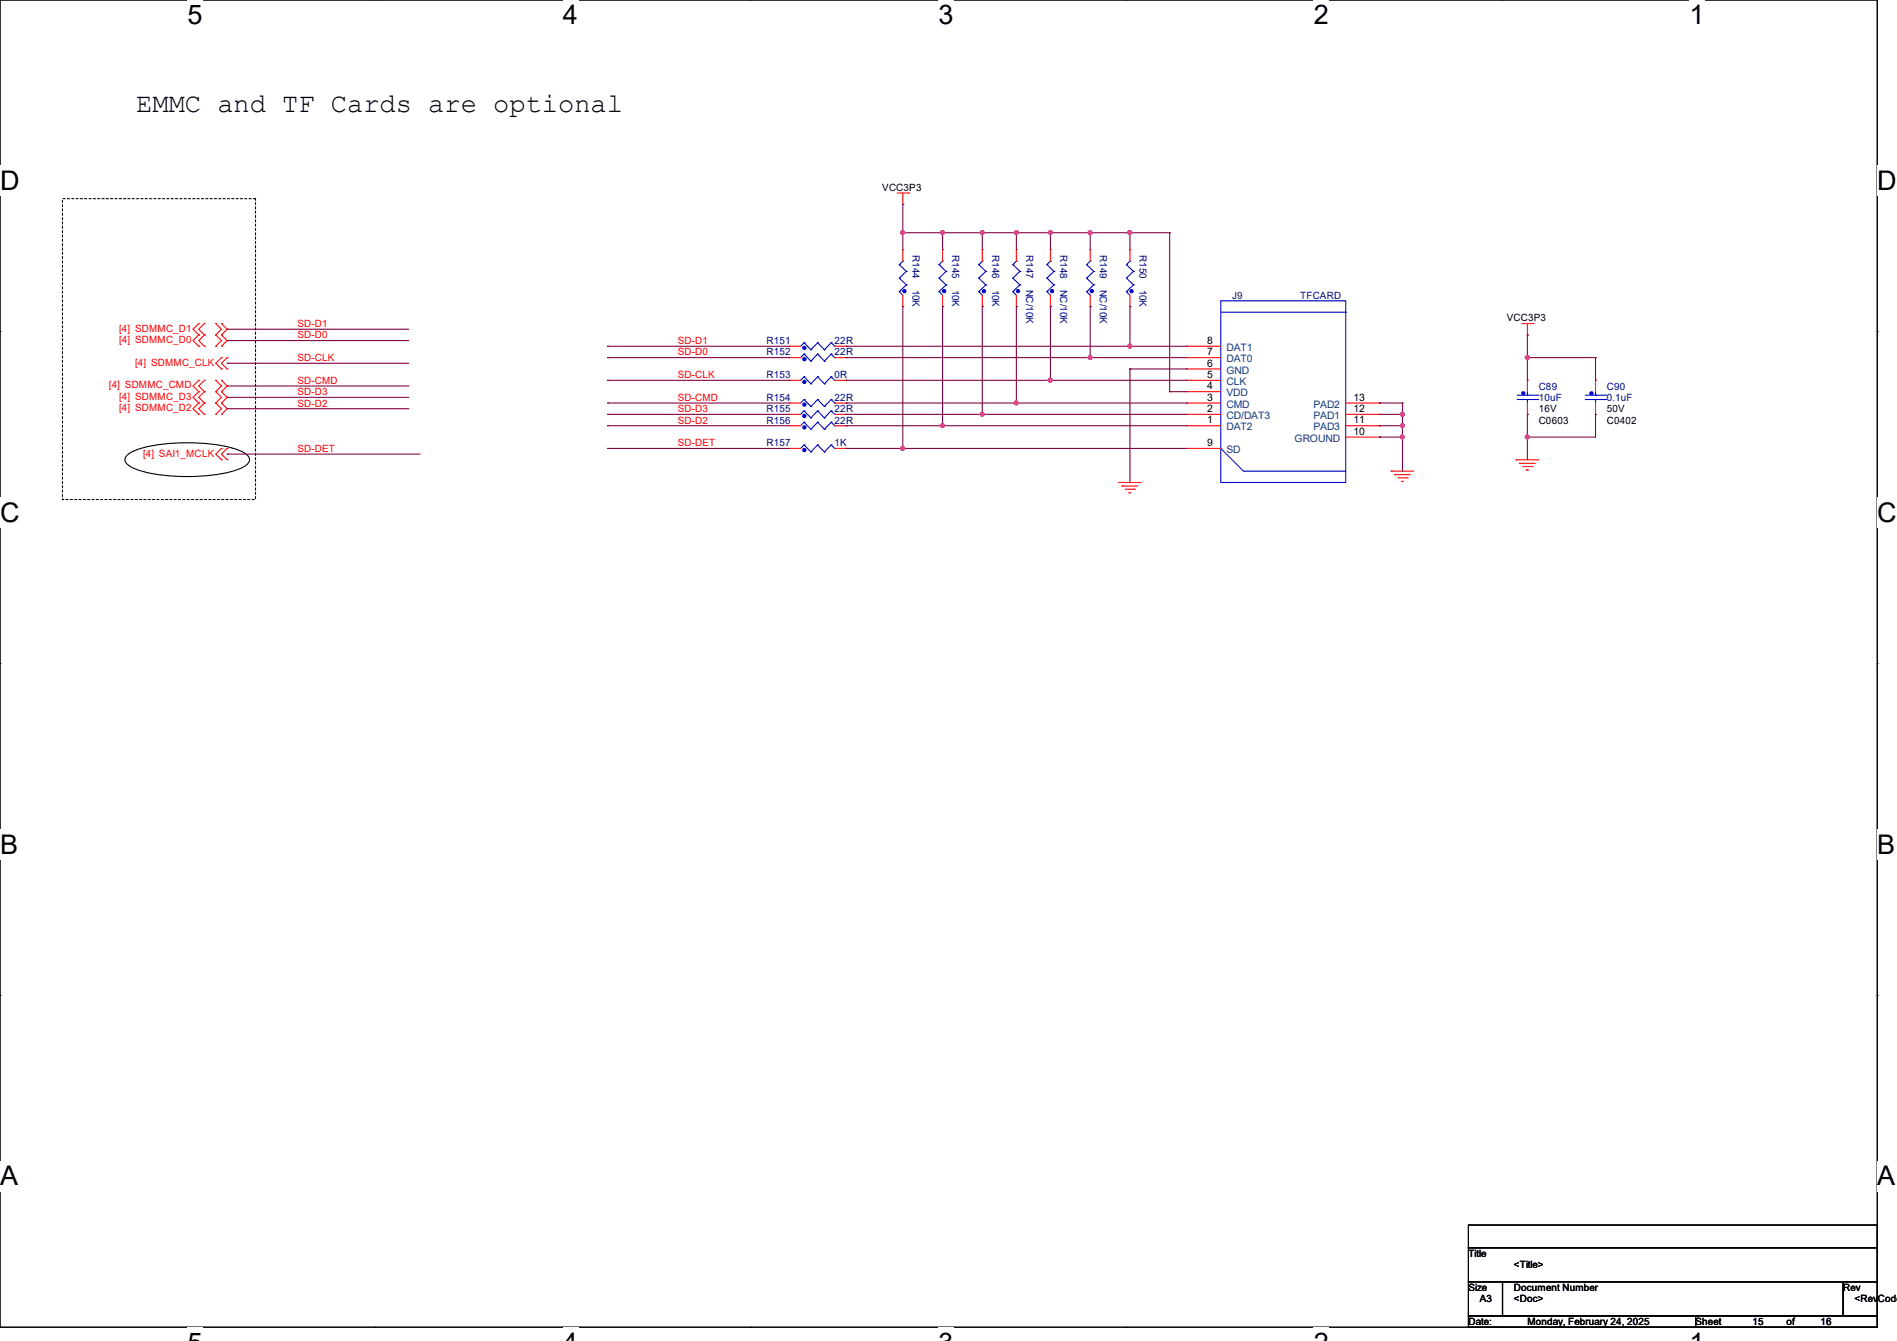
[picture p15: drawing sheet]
<svg xmlns="http://www.w3.org/2000/svg" width="297mm" height="210mm" viewBox="0 0 297 210" stroke-linecap="round" stroke-linejoin="round" font-family="sans-serif">
<defs><g id="words">
<g font-size="4.2">
<text x="29.4" y="3.8">5</text>
<text x="88.1" y="3.8">4</text>
<text x="146.9" y="3.8">3</text>
<text x="205.7" y="3.8">2</text>
<text x="264.5" y="3.8">1</text>
<text x="21.3" y="17.6">EMMC and TF Cards are optional</text>
<text x="0" y="29.8">D</text>
<text x="293.9" y="29.8">D</text>
<text x="0" y="81.7">C</text>
<text x="293.9" y="81.7">C</text>
<text x="0" y="133.7">B</text>
<text x="293.9" y="133.7">B</text>
<text x="0" y="185.6">A</text>
<text x="293.9" y="185.6">A</text>
</g>
<g font-size="1.6">
<text x="138.1" y="29.9">VCC3P3</text>
<text x="189" y="53.8">8</text>
<text x="235.9" y="50.3">VCC3P3</text>
<text x="189" y="55.6">7</text>
<text x="189" y="57.4">6</text>
<text x="189" y="59.2">5</text>
<text x="189" y="61">4</text>
<text x="189" y="62.7">3</text>
<text x="189" y="64.5">2</text>
<text x="211.9" y="64.5">12</text>
<text x="211.9" y="62.7">13</text>
<text x="240.9" y="64.6">16V</text>
<text x="251.6" y="64.6">50V</text>
<text x="189" y="66.3">1</text>
<text x="189" y="69.9">9</text>
<text x="211.9" y="66.3">11</text>
<text x="211.9" y="68.1">10</text>
<text x="240.9" y="66.3">C0603</text>
<text x="251.6" y="66.3">C0402</text>
<text x="229.9" y="196.8">Title</text>
<text x="229.9" y="202.2">Size</text>
<text x="231.7" y="204">A3</text>
<text x="237" y="202.2">Document Number</text>
<text x="237" y="204">&lt;Doc&gt;</text>
<text x="237" y="198.6">&lt;Title&gt;</text>
<text x="288.6" y="202.2">Rev</text>
<text x="290.4" y="204">&lt;RevCode&gt;</text>
<text x="229.9" y="207.5">Date:</text>
<text x="239.1" y="207.5">Monday, February 24, 2025</text>
<text x="265.5" y="207.5">Sheet</text>
<text x="274.4" y="207.5">15</text>
<text x="279.7" y="207.5">of</text>
<text x="285" y="207.5">16</text>
</g>
<g font-size="1.6" fill="#000080">
<text x="142.9" y="40" transform="rotate(90 142.9 40)">R144</text>
<text x="149.1" y="40" transform="rotate(90 149.1 40)">R145</text>
<text x="155.3" y="40" transform="rotate(90 155.3 40)">R146</text>
<text x="160.7" y="40" transform="rotate(90 160.7 40)">R147</text>
<text x="166" y="40" transform="rotate(90 166 40)">R148</text>
<text x="172.2" y="40" transform="rotate(90 172.2 40)">R149</text>
<text x="178.4" y="40" transform="rotate(90 178.4 40)">R150</text>
<text x="142.9" y="45.3" transform="rotate(90 142.9 45.3)">10K</text>
<text x="149.1" y="45.3" transform="rotate(90 149.1 45.3)">10K</text>
<text x="155.3" y="45.3" transform="rotate(90 155.3 45.3)">10K</text>
<text x="160.7" y="45.3" transform="rotate(90 160.7 45.3)">NC/10K</text>
<text x="166" y="45.3" transform="rotate(90 166 45.3)">NC/10K</text>
<text x="172.2" y="45.3" transform="rotate(90 172.2 45.3)">NC/10K</text>
<text x="178.4" y="45.3" transform="rotate(90 178.4 45.3)">10K</text>
<text x="203.6" y="46.8">TFCARD</text>
<text x="120" y="53.9">R151</text>
<text x="130.7" y="53.9">22R</text>
<text x="120" y="55.7">R152</text>
<text x="120" y="59.2">R153</text>
<text x="130.7" y="55.7">22R</text>
<text x="130.7" y="59.2">0R</text>
<text x="120" y="62.8">R154</text>
<text x="120" y="64.6">R155</text>
<text x="130.7" y="62.8">22R</text>
<text x="130.7" y="64.6">22R</text>
<text x="240.9" y="61">C89</text>
<text x="240.9" y="62.8">10uF</text>
<text x="251.6" y="61">C90</text>
<text x="251.6" y="62.8">0.1uF</text>
<text x="120" y="66.3">R156</text>
<text x="120" y="69.9">R157</text>
<text x="130.7" y="66.3">22R</text>
<text x="130.7" y="69.9">1K</text>
</g>
<text font-size="1.6" fill="#004040" x="192.9" y="46.8">J9</text>
<g font-size="1.6" fill="#f00">
<text x="18.7" y="53.7">[4] SDMMC_D0</text>
<text x="18.7" y="51.9">[4] SDMMC_D1</text>
<text x="46.6" y="51.2">SD-D1</text>
<text x="46.6" y="53">SD-D0</text>
<text x="106.1" y="53.9">SD-D1</text>
<text x="21.2" y="57.3">[4] SDMMC_CLK</text>
<text x="46.6" y="56.6">SD-CLK</text>
<text x="106.1" y="55.7">SD-D0</text>
<text x="106.1" y="59.2">SD-CLK</text>
<text x="17.1" y="60.8">[4] SDMMC_CMD</text>
<text x="18.7" y="64.4">[4] SDMMC_D2</text>
<text x="18.7" y="62.6">[4] SDMMC_D3</text>
<text x="46.6" y="60.1">SD-CMD</text>
<text x="46.6" y="61.9">SD-D3</text>
<text x="46.6" y="63.7">SD-D2</text>
<text x="106.1" y="62.8">SD-CMD</text>
<text x="106.1" y="64.6">SD-D3</text>
<text x="22.4" y="71.5">[4] SAI1_MCLK</text>
<text x="46.6" y="70.8">SD-DET</text>
<text x="106.1" y="66.3">SD-D2</text>
<text x="106.1" y="69.9">SD-DET</text>
</g>
<g font-size="1.6" fill="#004080">
<text x="192" y="54.9">DAT1</text>
<text x="192" y="56.7">DAT0</text>
<text x="192" y="58.5">GND</text>
<text x="192" y="60.3">CLK</text>
<text x="192" y="62.1">VDD</text>
<text x="192" y="63.8">CMD</text>
<text x="192" y="65.6">CD/DAT3</text>
<text x="205.7" y="65.6">PAD1</text>
<text x="205.7" y="63.8">PAD2</text>
<text x="192" y="67.4">DAT2</text>
<text x="192" y="71">SD</text>
<text x="202.7" y="69.2">GROUND</text>
<text x="205.7" y="67.4">PAD3</text>
</g>
</g></defs>
<path d="M0 0h293.9v207.9h-293.9z" fill="none" stroke="#000" stroke-width=".17"/>
<g fill="#fff">
<path d="M29.4 0h2.3v4.7h-2.3z"/>
<path d="M29.4 207.9h2.3v2.1h-2.3z"/>
</g>
<path d="M58.8 0h.1M58.8 207.9h.1" fill="none" stroke="#000" stroke-width=".17"/>
<g fill="#fff">
<path d="M88.1 0h2.4v4.7h-2.4z"/>
<path d="M88.1 207.9h2.4v2.1h-2.4z"/>
</g>
<path d="M117.6 0h.1M117.6 207.9h.1" fill="none" stroke="#000" stroke-width=".17"/>
<g fill="#fff">
<path d="M146.9 0h2.4v4.7h-2.4z"/>
<path d="M146.9 207.9h2.4v2.1h-2.4z"/>
</g>
<path d="M176.3 0h.1M176.3 207.9h.1" fill="none" stroke="#000" stroke-width=".17"/>
<g fill="#fff">
<path d="M205.7 0h2.4v4.7h-2.4z"/>
<path d="M205.7 207.9h2.4v2.1h-2.4z"/>
</g>
<path d="M235.1 0h.1M235.1 207.9h.1" fill="none" stroke="#000" stroke-width=".17"/>
<g fill="#fff">
<path d="M264.5 0h2.4v4.7h-2.4z"/>
<path d="M264.5 207.9h2.4v2.1h-2.4z"/>
<path d="M0 26h3v4.7h-3z"/>
<path d="M293.9 26h3.1v4.7h-3.1z"/>
<path d="M0 77.9h3v4.7h-3z"/>
<path d="M293.9 77.9h3.1v4.7h-3.1z"/>
</g>
<path d="M0 51.9h.1M293.9 51.9h.1" fill="none" stroke="#000" stroke-width=".17"/>
<g fill="#fff">
<path d="M0 129.9h2.8v4.7h-2.8z"/>
<path d="M293.9 129.9h2.9v4.7h-2.9z"/>
</g>
<path d="M0 103.9h.1M293.9 103.9h.1" fill="none" stroke="#000" stroke-width=".17"/>
<g fill="#fff">
<path d="M0 181.8h2.8v4.8h-2.8z"/>
<path d="M293.8 181.8h3v4.8h-3z"/>
</g>
<path d="M20 71.2a10.9 10.9 0 0 1 5.2-1.6 28.2 28.2 0 0 1 12.3 .9 2.05 2.05 0 0 1 1.6 1.5 2.05 2.05 0 0 1-1.6 1.4 28.5 28.5 0 0 1-13.5 .8 9.6 9.6 0 0 1-4-1.4 .91 .91 0 0 1 0-1.6zM0 155.9h.1M293.9 155.9h.1M229.9 191.9h64v3.5h-64zM229.9 195.4h64v5.3h-64zM229.9 200.7h5.3v5.4h-5.3zM229.9 206.1h35.6v1.8h-35.6zM235.2 200.7h53.4v5.4h-53.4zM265.5 206.1h28.4v1.8h-28.4zM288.6 200.7h5.3v5.4h-5.3z" fill="none" stroke="#000" stroke-width=".17"/>
<path d="M9.8 31.1h30.2v47.1h-30.2z" fill="none" stroke="#000" stroke-width=".17" stroke-dasharray=".3 .3"/>
<g fill="none" stroke="#f00" stroke-width=".17">
<path d="M140.5 30.2h1.7M141.4 32h.1M141.4 39.1h.1M141.4 30.2v1.8M141.4 39.1v1.8M142.2 30.2h.1M147.6 39.1h.1M147.6 39.1v1.8M153.8 39.1h.1M153.8 39.1v1.8M159.1 39.1h.1M159.1 39.1v1.8"/>
<path d="M164.5 39.1h.1M164.5 39.1v1.8M170.7 39.1h.1M170.7 39.1v1.8M176.9 39.1h.1M176.9 39.1v1.8M31.1 59.6h.1M31.1 52.5h.1M31.1 54.2h.1M31.1 50.7h.1M31.1 59.6l-.9 .9 .9 .8M31.1 52.5l-.9 .8 .9 .9"/>
<path d="M31.1 50.7l-.9 .9 .9 .9M32 59.6h.1M32 52.5h.1M32 54.2h.1M32 50.7h.1M32 59.6l-.9 .9 .9 .8M32 52.5l-.9 .8 .9 .9M32 50.7l-.9 .9 .9 .9M33.8 59.6h.1M33.8 52.5h.1M33.8 54.2h.1M33.8 50.7h.1"/>
<path d="M33.8 59.6l.9 .9-.9 .8M33.8 52.5l.9 .8-.9 .9M33.8 50.7l.9 .9-.9 .9M34.7 56h.1M34.7 57.8h.1M34.7 59.6h.1M34.7 54.2h.1M34.7 52.5h.1M34.7 50.7h.1M34.7 56l-.9 .9 .9 .9M34.7 59.6l.9 .9-.9 .8M34.7 52.5l.9 .8-.9 .9"/>
<path d="M34.7 50.7l.9 .9-.9 .9M35.6 56h.1M35.6 57.8h.1M35.6 56l-.9 .9 .9 .9M123.6 56h.1M123.6 59.6h.1M123.6 54.2h.1M123.6 54.2h1.7M123.6 56h1.7M123.6 59.6h1.7M130.7 54.2h1.8M130.7 56h1.8"/>
<path d="M130.7 59.6h1.8M132.5 56h.1M132.5 59.6h.1M132.5 54.2h.1M141.4 48h.1M141.4 46.2v1.8M147.6 48h.1M147.6 46.2v1.8M153.8 48h.1M153.8 46.2v1.8M159.1 48h.1M159.1 46.2v1.8"/>
<path d="M164.5 48h.1M164.5 46.2v1.8M170.7 48h.1M170.7 46.2v1.8M176.9 48h.1M176.9 46.2v1.8M185.8 54.2h.1M185.8 56h.1M185.8 57.8h.1M185.8 59.6h.1M185.8 54.2h5.3M185.8 56h5.3"/>
<path d="M185.8 57.8h5.3M185.8 59.6h5.3M238.3 50.7h1.7M239.1 52.5h.1M239.1 59.6h.1M239.1 50.7v1.8M239.1 59.6v1.7M240 50.7h.1M249.8 59.6h.1M249.8 59.6v1.7M31.1 61.3h.1M31.1 63.1h.1"/>
<path d="M31.1 64.9h.1M31.1 63.1l-.9 .9 .9 .9M31.1 61.3l-.9 .9 .9 .9M32 61.3h.1M32 63.1h.1M32 64.9h.1M32 63.1l-.9 .9 .9 .9M32 61.3l-.9 .9 .9 .9M33.8 61.3h.1M33.8 63.1h.1M33.8 64.9h.1M33.8 63.1l.9 .9-.9 .9"/>
<path d="M33.8 61.3l.9 .9-.9 .9M34.7 61.3h.1M34.7 64.9h.1M34.7 63.1h.1M34.7 70.2h.1M34.7 72h.1M34.7 63.1l.9 .9-.9 .9M34.7 61.3l.9 .9-.9 .9M34.7 70.2l-.9 .9 .9 .9M35.6 70.2h.1M35.6 72h.1M35.6 70.2l-.9 .9 .9 .9"/>
<path d="M123.6 66.7h.1M123.6 63.1h.1M123.6 70.2h.1M123.6 64.9h.1M123.6 66.7h1.7M123.6 63.1h1.7M123.6 64.9h1.7M123.6 70.2h1.7M130.7 66.7h1.8M130.7 63.1h1.8M130.7 64.9h1.8M130.7 70.2h1.8"/>
<path d="M132.5 66.7h.1M132.5 63.1h.1M132.5 70.2h.1M132.5 64.9h.1M175.1 75.6h.1M175.1 75.6h3.6M175.7 76.1h.1M175.7 76.1h2.4M176.2 76.6h1.4M176.7 77.2h.1M176.7 77.2h.4M177.6 76.6h.1"/>
<path d="M185.8 61.3h.1M185.8 63.1h.1M185.8 64.9h.1M185.8 66.7h.1M185.8 70.2h.1M185.8 66.7h5.3M185.8 61.3h5.3M185.8 63.1h5.3M185.8 64.9h5.3M185.8 70.2h5.3M210.7 66.7h5.3M210.7 68.5h5.3"/>
<path d="M210.7 63.1h5.3M210.7 64.9h5.3M216 66.7h.1M216 68.5h.1M216 64.9h.1M216 63.1h.1M217.8 73.8h.1M217.8 73.8h3.6M218.4 74.3h.1M218.4 74.3h2.4M218.9 74.8h1.4M219.4 75.4h.1"/>
<path d="M219.4 75.4h.4M220.3 74.8h.1M237.4 72h.1M237.4 72h3.5M237.9 72.6h.1M237.9 72.6h2.5M238.4 73.1h1.5M239 73.6h.1M239 73.6h.3M239.1 64.9h.1M239.1 63.1v1.8M239.9 73.1h.1"/>
<path d="M249.8 64.9h.1M249.8 63.1v1.8"/>
</g>
<g fill="none" stroke="#00f" stroke-width=".17">
<path d="M125.9 55.5h.1M125.9 59h.1M125.9 53.7h.1M125.9 55.5l-.6 .5M125.9 55.5l1.1 1.1M125.9 59l-.6 .6M125.9 59l1.1 1.1M125.9 53.7l-.6 .5M125.9 53.7l1.1 1.1M127 56.6h.1M127 54.8h.1M128 55.5h.1"/>
<path d="M128 59h.1M128 53.7h.1M128 55.5l-1 1.1M128 55.5l1.1 1.1M128 59l-1 1.1M128 59l1.1 1.1M128 53.7l-1 1.1M128 53.7l1.1 1.1M129.1 56.6h.1M129.1 54.8h.1M130.1 55.5h.1M130.1 59h.1"/>
<path d="M130.1 53.7h.1M130.1 55.5l-1 1.1M130.1 55.5l.6 .5M130.1 59l-1 1.1M130.1 59l.6 .6M130.1 53.7l-1 1.1M130.1 53.7l.6 .5M130.7 56h.1M130.7 59.6h.1M130.7 54.2h.1M140.8 45.7h.1M140.8 43.6h.1"/>
<path d="M140.8 41.4h.1M140.8 45.7l.6 .5M140.8 43.6l1.1 1M140.8 41.4l1.1 1.1M141.4 40.9h.1M141.4 40.9l-.6 .5M141.9 44.6h.1M141.9 42.5h.1M141.9 44.6l-1.1 1.1M141.9 42.5l-1.1 1.1M147 45.7h.1M147 43.6h.1"/>
<path d="M147 41.4h.1M147 45.7l.6 .5M147 43.6l1.1 1M147 41.4l1.1 1.1M147.6 40.9h.1M147.6 40.9l-.6 .5M148.1 44.6h.1M148.1 42.5h.1M148.1 44.6l-1.1 1.1M148.1 42.5l-1.1 1.1M153.2 45.7h.1M153.2 43.6h.1"/>
<path d="M153.2 41.4h.1M153.2 45.7l.6 .5M153.2 43.6l1.1 1M153.2 41.4l1.1 1.1M153.8 40.9h.1M153.8 40.9l-.6 .5M154.3 44.6h.1M154.3 42.5h.1M154.3 44.6l-1.1 1.1M154.3 42.5l-1.1 1.1M158.6 45.7h.1M158.6 43.6h.1"/>
<path d="M158.6 41.4h.1M158.6 45.7l.5 .5M158.6 43.6l1.1 1M158.6 41.4l1.1 1.1M159.1 40.9h.1M159.1 40.9l-.5 .5M159.7 44.6h.1M159.7 42.5h.1M159.7 44.6l-1.1 1.1M159.7 42.5l-1.1 1.1M163.9 45.7h.1M163.9 43.6h.1"/>
<path d="M163.9 41.4h.1M163.9 45.7l.6 .5M163.9 43.6l1.1 1M163.9 41.4l1.1 1.1M164.5 40.9h.1M164.5 40.9l-.6 .5M165 44.6h.1M165 42.5h.1M165 44.6l-1.1 1.1M165 42.5l-1.1 1.1M170.1 45.7h.1M170.1 43.6h.1"/>
<path d="M170.1 41.4h.1M170.1 45.7l.6 .5M170.1 43.6l1.1 1M170.1 41.4l1.1 1.1M170.7 40.9h.1M170.7 40.9l-.6 .5M171.2 44.6h.1M171.2 42.5h.1M171.2 44.6l-1.1 1.1M171.2 42.5l-1.1 1.1M176.4 45.7h.1M176.4 43.6h.1"/>
<path d="M176.4 41.4h.1M176.4 45.7l.5 .5M176.4 43.6l1.1 1M176.4 41.4l1.1 1.1M176.9 40.9h.1M176.9 40.9l-.5 .5M177.5 44.6h.1M177.5 42.5h.1M177.5 44.6l-1.1 1.1M177.5 42.5l-1.1 1.1M191.1 47.1h19.6v28.5h-19.6zM191.1 48.9h19.6"/>
<path d="M210.7 48.9h.1M125.9 66.1h.1M125.9 62.6h.1M125.9 69.7h.1M125.9 64.3h.1M125.9 66.1l-.6 .6M125.9 66.1l1.1 1.1M125.9 62.6l-.6 .5M125.9 62.6l1.1 1.1M125.9 69.7l-.6 .5M125.9 69.7l1.1 1.1M125.9 64.3l-.6 .6"/>
<path d="M125.9 64.3l1.1 1.1M127 67.2h.1M127 63.7h.1M127 70.8h.1M127 65.4h.1M127 60.1h.1M128 66.1h.1M128 62.6h.1M128 69.7h.1M128 64.3h.1M128 66.1l-1 1.1M128 66.1l1.1 1.1"/>
<path d="M128 62.6l-1 1.1M128 62.6l1.1 1.1M128 69.7l-1 1.1M128 69.7l1.1 1.1M128 64.3l-1 1.1M128 64.3l1.1 1.1M129.1 67.2h.1M129.1 63.7h.1M129.1 70.8h.1M129.1 65.4h.1M129.1 60.1h.1M130.1 66.1h.1"/>
<path d="M130.1 62.6h.1M130.1 69.7h.1M130.1 64.3h.1M130.1 66.1l-1 1.1M130.1 66.1l.6 .6M130.1 62.6l-1 1.1M130.1 62.6l.6 .5M130.1 69.7l-1 1.1M130.1 69.7l.6 .5M130.1 64.3l-1 1.1M130.1 64.3l.6 .6M130.7 66.7h.1"/>
<path d="M130.7 63.1h.1M130.7 70.2h.1M130.7 64.9h.1M191.1 70.2l3.6 3.6h16M237.5 62.6h3.2M237.5 61.9h3.2M239.1 62.6h.1M239.1 61.9h.1M239.1 61.3v.6M239.1 62.6v.5M240.7 62.6h.1M240.7 61.9h.1"/>
<path d="M248.2 62.6h3.2M248.2 61.9h3.2M249.8 62.6h.1M249.8 61.9h.1M249.8 61.3v.6M249.8 62.6v.5M251.4 62.6h.1M251.4 61.9h.1"/>
</g>
<g fill="#00f" stroke="#00f" stroke-width=".17">
<circle cx="125.9" cy="66.9" r=".25"/>
<circle cx="159.4" cy="45.6" r=".25"/>
<circle cx="249.2" cy="61.6" r=".25"/>
<circle cx="164.7" cy="45.6" r=".25"/>
<circle cx="238.5" cy="61.6" r=".25"/>
<circle cx="170.9" cy="45.6" r=".25"/>
<circle cx="125.9" cy="63.4" r=".25"/>
<circle cx="177.2" cy="45.6" r=".25"/>
<circle cx="125.9" cy="56.3" r=".25"/>
<circle cx="125.9" cy="70.5" r=".25"/>
<circle cx="125.9" cy="65.2" r=".25"/>
<circle cx="147.8" cy="45.6" r=".25"/>
<circle cx="125.9" cy="59.8" r=".25"/>
<circle cx="141.6" cy="45.6" r=".25"/>
<circle cx="154.1" cy="45.6" r=".25"/>
<circle cx="125.9" cy="54.5" r=".25"/>
</g>
<g fill="none" stroke="#800040" stroke-width=".17">
<path d="M141.4 32h.1M141.4 36.4h.1M141.4 32v7.1M141.4 36.4h41.7M147.6 36.4h.1M147.6 36.4v2.7M153.8 36.4h.1M153.8 36.4v2.7M159.1 36.4h.1M159.1 36.4v2.7M164.5 36.4h.1M164.5 36.4v2.7"/>
<path d="M170.7 36.4h.1M170.7 36.4v2.7M176.9 36.4h.1M176.9 36.4v2.7M183.1 36.4h.1M183.1 36.4v24.9M35.6 51.6h.1M35.6 53.3h.1M35.6 56.9h.1M35.6 51.6h28.4M35.6 53.3h28.4M35.6 56.9h28.4"/>
<path d="M95.1 54.2h.1M95.1 56h.1M95.1 59.6h.1M95.1 56h28.5M95.1 54.2h28.5M95.1 59.6h28.5M132.5 56h.1M132.5 54.2h.1M132.5 59.6h.1M132.5 56h53.3M132.5 54.2h53.3M132.5 59.6h53.3"/>
<path d="M141.4 48h.1M141.4 48v22.2M147.6 48h.1M147.6 48v18.7M153.8 48h.1M153.8 48v16.9M159.1 48h.1M159.1 48v15.1M164.5 48h.1M164.5 59.6h.1M164.5 48v11.6M170.7 48h.1"/>
<path d="M170.7 56h.1M170.7 48v8M176.9 48h.1M176.9 54.2h.1M176.9 57.8h.1M176.9 48v6.2M176.9 57.8v17.8M176.9 57.8h8.9M239.1 56h.1M239.1 52.5h.1M239.1 56h10.7M239.1 52.5v7.1"/>
<path d="M249.8 56h.1M249.8 56v3.6M35.6 60.5h.1M35.6 62.2h.1M35.6 64h.1M35.6 71.1h.1M35.6 60.5h28.4M35.6 62.2h28.4M35.6 64h28.4M35.6 71.1h30.2M95.1 63.1h.1M95.1 64.9h.1"/>
<path d="M95.1 66.7h.1M95.1 70.2h.1M95.1 70.2h28.5M95.1 63.1h28.5M95.1 64.9h28.5M95.1 66.7h28.5M132.5 70.2h.1M132.5 64.9h.1M132.5 63.1h.1M132.5 66.7h.1M132.5 70.2h53.3M132.5 63.1h53.3"/>
<path d="M132.5 64.9h53.3M132.5 66.7h53.3M141.4 70.2h.1M147.6 66.7h.1M153.8 64.9h.1M159.1 63.1h.1M183.1 61.3h.1M183.1 61.3h2.7M216 66.7h.1M216 63.1h.1M216 68.5h.1M216 64.9h.1"/>
<path d="M216 63.1h3.6M216 64.9h3.6M216 66.7h3.6M216 68.5h3.6M219.6 68.5h.1M219.6 66.7h.1M219.6 64.9h.1M219.6 63.1h.1M219.6 63.1v10.7M239.1 68.5h.1M239.1 64.9h.1M239.1 64.9v7.1"/>
<path d="M249.8 64.9h.1M249.8 64.9v3.6h-10.7"/>
</g>
<g fill="#f0f" stroke="#f0f" stroke-width=".17">
<circle cx="159.1" cy="36.4" r=".32"/>
<circle cx="176.9" cy="36.4" r=".32"/>
<circle cx="170.7" cy="56" r=".32"/>
<circle cx="239.1" cy="56" r=".32"/>
<circle cx="153.8" cy="64.9" r=".32"/>
<circle cx="176.9" cy="54.2" r=".32"/>
<circle cx="159.1" cy="63.1" r=".32"/>
<circle cx="219.6" cy="66.7" r=".32"/>
<circle cx="147.6" cy="66.7" r=".32"/>
<circle cx="141.3" cy="70.2" r=".32"/>
<circle cx="219.6" cy="68.4" r=".32"/>
<circle cx="219.6" cy="64.9" r=".32"/>
<circle cx="164.4" cy="59.5" r=".32"/>
<circle cx="239.1" cy="68.4" r=".32"/>
<circle cx="147.6" cy="36.4" r=".32"/>
<circle cx="141.3" cy="36.4" r=".32"/>
<circle cx="170.7" cy="36.4" r=".32"/>
<circle cx="164.4" cy="36.4" r=".32"/>
<circle cx="153.8" cy="36.4" r=".32"/>
</g>
<use href="#words"/>
</svg>
